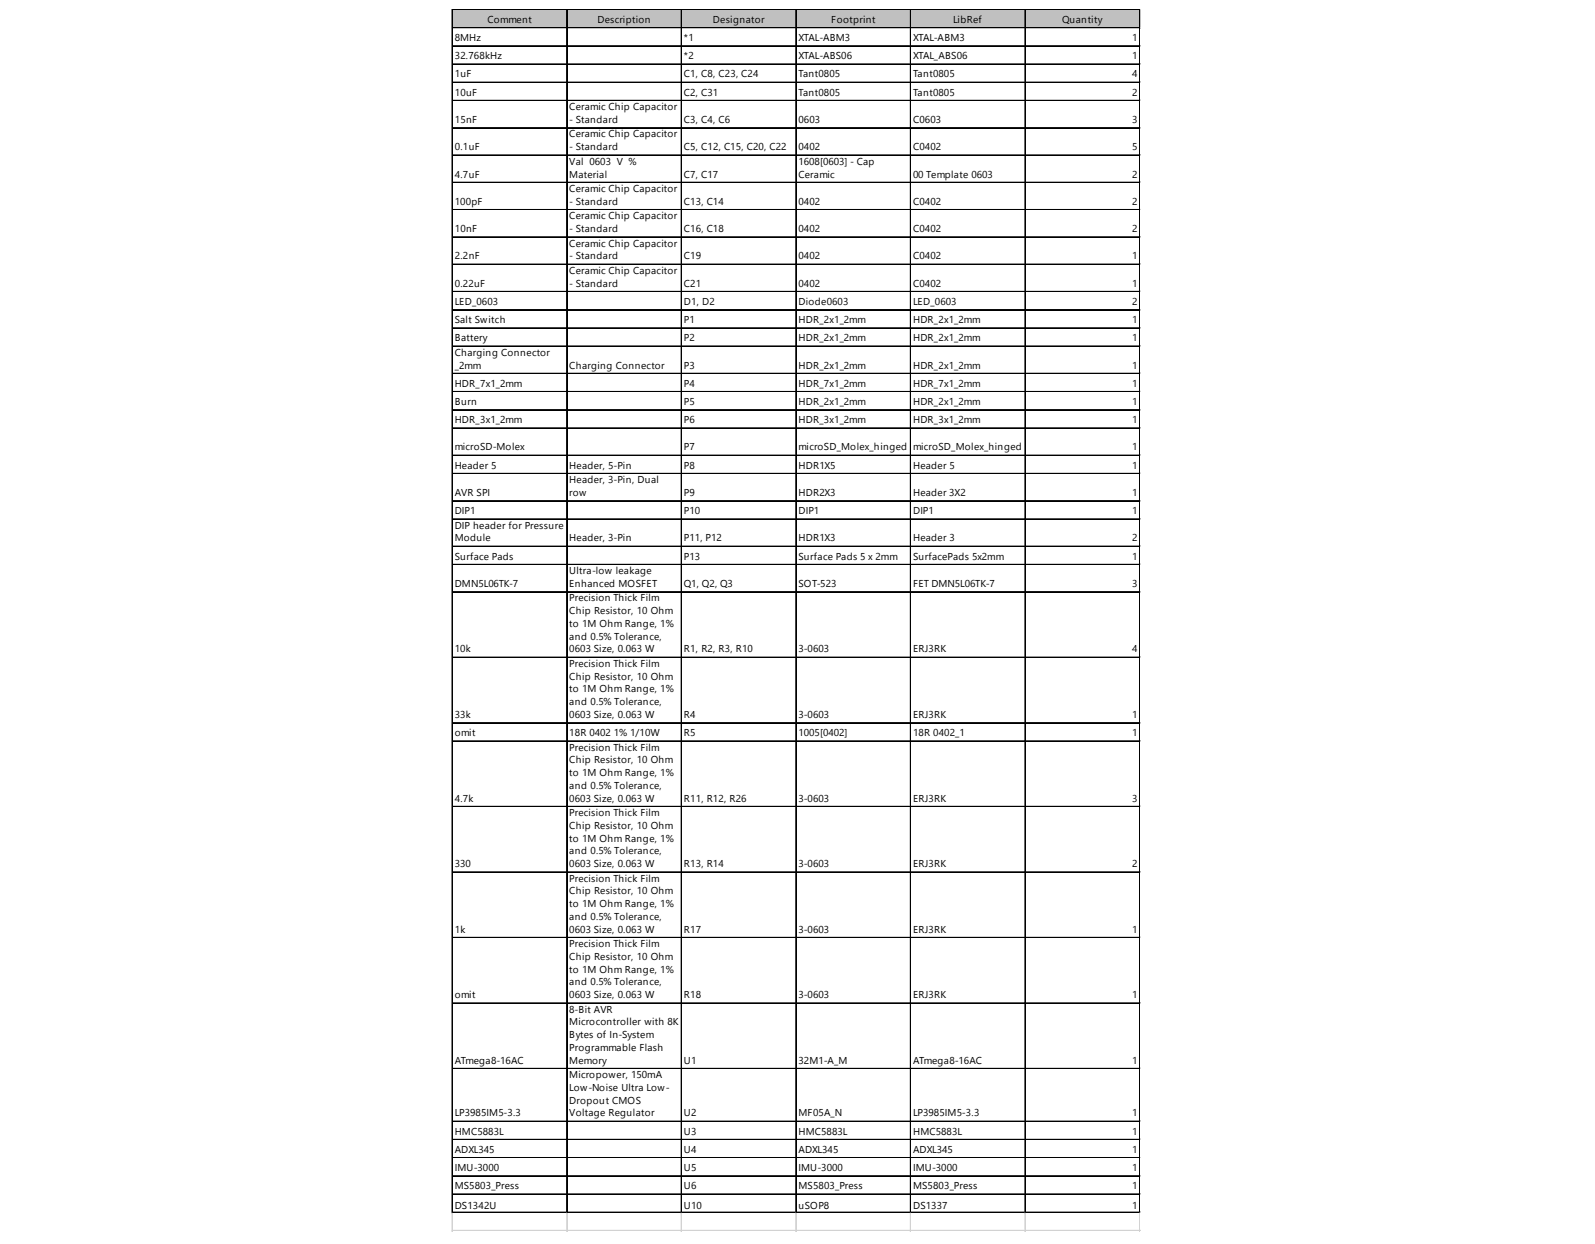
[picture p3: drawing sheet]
<svg xmlns="http://www.w3.org/2000/svg" width="258mm" height="201mm" viewBox="0 0 258 201" stroke-linecap="round" stroke-linejoin="round" font-family="sans-serif">
<defs><g id="words">
<g font-size="1.6">
<text x="78.8" y="3.7">Comment</text>
<text x="96.6" y="3.7">Description</text>
<text x="115.3" y="3.7">Designator</text>
<text x="134.4" y="3.7">Footprint</text>
<text x="154.1" y="3.7">LibRef</text>
<text x="171.7" y="3.7">Quantity</text>
<text x="73.5" y="6.6">8MHz</text>
<text x="73.5" y="9.6">32.768kHz</text>
<text x="110.6" y="6.6">*1</text>
<text x="110.6" y="9.6">*2</text>
<text x="129.1" y="6.6">XTAL-ABM3</text>
<text x="129.1" y="9.6">XTAL-ABS06</text>
<text x="147.6" y="6.6">XTAL-ABM3</text>
<text x="147.6" y="9.6">XTAL_ABS06</text>
<text x="183.1" y="6.6">1</text>
<text x="183.1" y="9.6">1</text>
<text x="73.5" y="12.5">1uF</text>
<text x="73.5" y="15.5">10uF</text>
<text x="92" y="17.8">Ceramic Chip Capacitor</text>
<text x="110.6" y="12.5">C1, C8, C23, C24</text>
<text x="110.6" y="15.5">C2, C31</text>
<text x="129.1" y="12.5">Tant0805</text>
<text x="129.1" y="15.5">Tant0805</text>
<text x="147.6" y="12.5">Tant0805</text>
<text x="147.6" y="15.5">Tant0805</text>
<text x="183.1" y="12.5">4</text>
<text x="183.1" y="15.5">2</text>
<text x="73.5" y="19.9">15nF</text>
<text x="92" y="19.9">- Standard</text>
<text x="92" y="22.2">Ceramic Chip Capacitor</text>
<text x="110.6" y="19.9">C3, C4, C6</text>
<text x="129.1" y="19.9">0603</text>
<text x="147.6" y="19.9">C0603</text>
<text x="183.1" y="19.9">3</text>
<text x="73.5" y="24.3">0.1uF</text>
<text x="73.5" y="28.7">4.7uF</text>
<text x="92" y="24.3">- Standard</text>
<text x="92" y="26.6">Val 0603 V %</text>
<text x="92" y="28.7">Material</text>
<text x="110.6" y="24.3">C5, C12, C15, C20, C22</text>
<text x="110.6" y="28.7">C7, C17</text>
<text x="129.1" y="24.3">0402</text>
<text x="129.1" y="26.6">1608[0603] - Cap</text>
<text x="129.1" y="28.7">Ceramic</text>
<text x="147.6" y="24.3">C0402</text>
<text x="147.6" y="28.7">00 Template 0603</text>
<text x="183.1" y="24.3">5</text>
<text x="183.1" y="28.7">2</text>
<text x="73.5" y="33.1">100pF</text>
<text x="92" y="31">Ceramic Chip Capacitor</text>
<text x="92" y="33.1">- Standard</text>
<text x="92" y="35.5">Ceramic Chip Capacitor</text>
<text x="110.6" y="33.1">C13, C14</text>
<text x="129.1" y="33.1">0402</text>
<text x="147.6" y="33.1">C0402</text>
<text x="183.1" y="33.1">2</text>
<text x="73.5" y="37.5">10nF</text>
<text x="73.5" y="41.9">2.2nF</text>
<text x="92" y="37.5">- Standard</text>
<text x="92" y="39.9">Ceramic Chip Capacitor</text>
<text x="92" y="41.9">- Standard</text>
<text x="110.6" y="37.5">C16, C18</text>
<text x="110.6" y="41.9">C19</text>
<text x="129.1" y="37.5">0402</text>
<text x="129.1" y="41.9">0402</text>
<text x="147.6" y="37.5">C0402</text>
<text x="147.6" y="41.9">C0402</text>
<text x="183.1" y="37.5">2</text>
<text x="183.1" y="41.9">1</text>
<text x="73.5" y="46.3">0.22uF</text>
<text x="92" y="44.3">Ceramic Chip Capacitor</text>
<text x="92" y="46.3">- Standard</text>
<text x="110.6" y="46.3">C21</text>
<text x="129.1" y="46.3">0402</text>
<text x="147.6" y="46.3">C0402</text>
<text x="183.1" y="46.3">1</text>
<text x="73.5" y="49.3">LED_0603</text>
<text x="73.5" y="52.2">Salt Switch</text>
<text x="110.6" y="49.3">D1, D2</text>
<text x="110.6" y="52.2">P1</text>
<text x="129.1" y="49.3">Diode0603</text>
<text x="129.1" y="52.2">HDR_2x1_2mm</text>
<text x="147.6" y="49.3">LED_0603</text>
<text x="147.6" y="52.2">HDR_2x1_2mm</text>
<text x="183.1" y="49.3">2</text>
<text x="183.1" y="52.2">1</text>
<text x="73.5" y="55.2">Battery</text>
<text x="73.5" y="57.5">Charging Connector</text>
<text x="73.5" y="59.6">_2mm</text>
<text x="92" y="59.6">Charging Connector</text>
<text x="110.6" y="55.2">P2</text>
<text x="110.6" y="59.6">P3</text>
<text x="129.1" y="55.2">HDR_2x1_2mm</text>
<text x="129.1" y="59.6">HDR_2x1_2mm</text>
<text x="147.6" y="55.2">HDR_2x1_2mm</text>
<text x="147.6" y="59.6">HDR_2x1_2mm</text>
<text x="183.1" y="55.2">1</text>
<text x="183.1" y="59.6">1</text>
<text x="73.5" y="62.5">HDR_7x1_2mm</text>
<text x="73.5" y="65.5">Burn</text>
<text x="110.6" y="62.5">P4</text>
<text x="110.6" y="65.5">P5</text>
<text x="129.1" y="62.5">HDR_7x1_2mm</text>
<text x="129.1" y="65.5">HDR_2x1_2mm</text>
<text x="147.6" y="62.5">HDR_7x1_2mm</text>
<text x="147.6" y="65.5">HDR_2x1_2mm</text>
<text x="183.1" y="62.5">1</text>
<text x="183.1" y="65.5">1</text>
<text x="73.5" y="68.4">HDR_3x1_2mm</text>
<text x="110.6" y="68.4">P6</text>
<text x="129.1" y="68.4">HDR_3x1_2mm</text>
<text x="147.6" y="68.4">HDR_3x1_2mm</text>
<text x="183.1" y="68.4">1</text>
<text x="73.5" y="72.8">microSD-Molex</text>
<text x="73.5" y="75.8">Header 5</text>
<text x="92" y="75.8">Header, 5-Pin</text>
<text x="110.6" y="72.8">P7</text>
<text x="110.6" y="75.8">P8</text>
<text x="129.1" y="72.8">microSD_Molex_hinged</text>
<text x="129.1" y="75.8">HDR1X5</text>
<text x="147.6" y="72.8">microSD_Molex_hinged</text>
<text x="147.6" y="75.8">Header 5</text>
<text x="183.1" y="72.8">1</text>
<text x="183.1" y="75.8">1</text>
<text x="73.5" y="80.2">AVR SPI</text>
<text x="73.5" y="83.1">DIP1</text>
<text x="92" y="78.1">Header, 3-Pin, Dual</text>
<text x="92" y="80.2">row</text>
<text x="110.6" y="80.2">P9</text>
<text x="110.6" y="83.1">P10</text>
<text x="129.1" y="80.2">HDR2X3</text>
<text x="129.1" y="83.1">DIP1</text>
<text x="147.6" y="80.2">Header 3X2</text>
<text x="147.6" y="83.1">DIP1</text>
<text x="183.1" y="80.2">1</text>
<text x="183.1" y="83.1">1</text>
<text x="73.5" y="85.5">DIP header for Pressure</text>
<text x="73.5" y="87.5">Module</text>
<text x="92" y="87.5">Header, 3-Pin</text>
<text x="110.6" y="87.5">P11, P12</text>
<text x="129.1" y="87.5">HDR1X3</text>
<text x="147.6" y="87.5">Header 3</text>
<text x="183.1" y="87.5">2</text>
<text x="73.5" y="90.5">Surface Pads</text>
<text x="73.5" y="94.9">DMN5L06TK-7</text>
<text x="92" y="92.8">Ultra-low leakage</text>
<text x="92" y="94.9">Enhanced MOSFET</text>
<text x="110.6" y="90.5">P13</text>
<text x="110.6" y="94.9">Q1, Q2, Q3</text>
<text x="129.1" y="90.5">Surface Pads 5 x 2mm</text>
<text x="129.1" y="94.9">SOT-523</text>
<text x="147.6" y="90.5">SurfacePads 5x2mm</text>
<text x="147.6" y="94.9">FET DMN5L06TK-7</text>
<text x="183.1" y="90.5">1</text>
<text x="183.1" y="94.9">3</text>
<text x="92" y="97.2">Precision Thick Film</text>
<text x="92" y="99.3">Chip Resistor, 10 Ohm</text>
<text x="92" y="101.3">to 1M Ohm Range, 1%</text>
<text x="73.5" y="105.5">10k</text>
<text x="92" y="103.4">and 0.5% Tolerance,</text>
<text x="92" y="105.5">0603 Size, 0.063 W</text>
<text x="92" y="107.8">Precision Thick Film</text>
<text x="110.6" y="105.5">R1, R2, R3, R10</text>
<text x="129.1" y="105.5">3-0603</text>
<text x="147.6" y="105.5">ERJ3RK</text>
<text x="183.1" y="105.5">4</text>
<text x="92" y="109.9">Chip Resistor, 10 Ohm</text>
<text x="92" y="111.9">to 1M Ohm Range, 1%</text>
<text x="92" y="114">and 0.5% Tolerance,</text>
<text x="73.5" y="116">33k</text>
<text x="73.5" y="119">omit</text>
<text x="92" y="116">0603 Size, 0.063 W</text>
<text x="92" y="119">18R 0402 1% 1/10W</text>
<text x="110.6" y="116">R4</text>
<text x="110.6" y="119">R5</text>
<text x="129.1" y="116">3-0603</text>
<text x="129.1" y="119">1005[0402]</text>
<text x="147.6" y="116">ERJ3RK</text>
<text x="147.6" y="119">18R 0402_1</text>
<text x="183.1" y="116">1</text>
<text x="183.1" y="119">1</text>
<text x="92" y="121.3">Precision Thick Film</text>
<text x="92" y="123.4">Chip Resistor, 10 Ohm</text>
<text x="92" y="125.5">to 1M Ohm Range, 1%</text>
<text x="73.5" y="129.6">4.7k</text>
<text x="92" y="127.5">and 0.5% Tolerance,</text>
<text x="92" y="129.6">0603 Size, 0.063 W</text>
<text x="92" y="131.9">Precision Thick Film</text>
<text x="110.6" y="129.6">R11, R12, R26</text>
<text x="129.1" y="129.6">3-0603</text>
<text x="147.6" y="129.6">ERJ3RK</text>
<text x="183.1" y="129.6">3</text>
<text x="92" y="134">Chip Resistor, 10 Ohm</text>
<text x="92" y="136.1">to 1M Ohm Range, 1%</text>
<text x="73.5" y="140.2">330</text>
<text x="92" y="138.1">and 0.5% Tolerance,</text>
<text x="92" y="140.2">0603 Size, 0.063 W</text>
<text x="92" y="142.5">Precision Thick Film</text>
<text x="110.6" y="140.2">R13, R14</text>
<text x="129.1" y="140.2">3-0603</text>
<text x="147.6" y="140.2">ERJ3RK</text>
<text x="183.1" y="140.2">2</text>
<text x="92" y="144.6">Chip Resistor, 10 Ohm</text>
<text x="92" y="146.6">to 1M Ohm Range, 1%</text>
<text x="92" y="148.7">and 0.5% Tolerance,</text>
<text x="73.5" y="150.8">1k</text>
<text x="92" y="150.8">0603 Size, 0.063 W</text>
<text x="92" y="153.1">Precision Thick Film</text>
<text x="92" y="155.2">Chip Resistor, 10 Ohm</text>
<text x="110.6" y="150.8">R17</text>
<text x="129.1" y="150.8">3-0603</text>
<text x="147.6" y="150.8">ERJ3RK</text>
<text x="183.1" y="150.8">1</text>
<text x="73.5" y="161.3">omit</text>
<text x="92" y="157.2">to 1M Ohm Range, 1%</text>
<text x="92" y="159.3">and 0.5% Tolerance,</text>
<text x="92" y="161.3">0603 Size, 0.063 W</text>
<text x="110.6" y="161.3">R18</text>
<text x="129.1" y="161.3">3-0603</text>
<text x="147.6" y="161.3">ERJ3RK</text>
<text x="183.1" y="161.3">1</text>
<text x="92" y="163.7">8-Bit AVR</text>
<text x="92" y="165.8">Microcontroller with 8K</text>
<text x="92" y="167.8">Bytes of In-System</text>
<text x="73.5" y="171.9">ATmega8-16AC</text>
<text x="92" y="169.9">Programmable Flash</text>
<text x="92" y="171.9">Memory</text>
<text x="110.6" y="171.9">U1</text>
<text x="129.1" y="171.9">32M1-A_M</text>
<text x="147.6" y="171.9">ATmega8-16AC</text>
<text x="183.1" y="171.9">1</text>
<text x="92" y="174.3">Micropower, 150mA</text>
<text x="92" y="176.3">Low-Noise Ultra Low-</text>
<text x="92" y="178.4">Dropout CMOS</text>
<text x="73.5" y="180.5">LP3985IM5-3.3</text>
<text x="73.5" y="183.4">HMC5883L</text>
<text x="92" y="180.5">Voltage Regulator</text>
<text x="110.6" y="180.5">U2</text>
<text x="110.6" y="183.4">U3</text>
<text x="129.1" y="180.5">MF05A_N</text>
<text x="129.1" y="183.4">HMC5883L</text>
<text x="147.6" y="180.5">LP3985IM5-3.3</text>
<text x="147.6" y="183.4">HMC5883L</text>
<text x="183.1" y="180.5">1</text>
<text x="183.1" y="183.4">1</text>
<text x="73.5" y="186.3">ADXL345</text>
<text x="73.5" y="189.3">IMU-3000</text>
<text x="110.6" y="186.3">U4</text>
<text x="110.6" y="189.3">U5</text>
<text x="129.1" y="186.3">ADXL345</text>
<text x="129.1" y="189.3">IMU-3000</text>
<text x="147.6" y="186.3">ADXL345</text>
<text x="147.6" y="189.3">IMU-3000</text>
<text x="183.1" y="186.3">1</text>
<text x="183.1" y="189.3">1</text>
<text x="73.5" y="192.2">MS5803_Press</text>
<text x="73.5" y="195.5">DS1342U</text>
<text x="110.6" y="192.2">U6</text>
<text x="110.6" y="195.5">U10</text>
<text x="129.1" y="192.2">MS5803_Press</text>
<text x="129.1" y="195.5">uSOP8</text>
<text x="147.6" y="192.2">MS5803_Press</text>
<text x="147.6" y="195.5">DS1337</text>
<text x="183.1" y="192.2">1</text>
<text x="183.1" y="195.5">1</text>
</g>
</g></defs>
<path d="M73.2 1.6h111.2v3h-111.2z" fill="#c0c0c0"/>
<g fill="none" stroke="#000" stroke-width=".16">
<path d="M73.1 1.5v194.6M73.2 1.5v194.6M73.2 1.5h111.2M73.2 1.6h111.2M73.2 4.4h111.2M73.2 4.5h111.2M73.2 7.4h111.2M73.2 7.5h111.2M73.2 10.3h111.2M73.2 10.4h111.2M73.2 13.3h111.2M73.2 16.2h111.2"/>
<path d="M73.2 16.3h111.2M91.6 1.7v194.4M91.7 1.7v194.4M110.1 1.7v194.4M110.2 1.7v194.4M128.7 1.7v194.4M147.2 1.7v194.4M147.3 1.7v194.4M165.7 1.7v194.4M165.8 1.7v194.4M184.2 1.7v194.4M184.3 1.7v194.4"/>
<path d="M73.2 20.6h111.2M73.2 20.7h111.2M73.2 25h111.2M73.2 25.1h111.2M73.2 29.4h111.2M73.2 29.5h111.2M73.2 33.9h111.2M73.2 38.3h111.2M73.2 42.7h111.2M73.2 42.8h111.2M73.2 47.1h111.2M73.2 47.2h111.2"/>
<path d="M73.2 50h111.2M73.2 50.1h111.2M73.2 53h111.2M73.2 53.1h111.2M73.2 55.9h111.2M73.2 56h111.2M73.2 60.3h111.2M73.2 60.4h111.2M73.2 63.3h111.2M73.2 66.2h111.2M73.2 66.3h111.2M73.2 69.2h111.2"/>
<path d="M73.2 73.6h111.2M73.2 76.5h111.2M73.2 76.6h111.2M73.2 80.9h111.2M73.2 81h111.2M73.2 83.9h111.2M73.2 88.3h111.2M73.2 91.2h111.2M73.2 91.3h111.2M73.2 95.6h111.2M73.2 95.7h111.2M73.2 106.2h111.2"/>
<path d="M73.2 106.3h111.2M73.2 116.8h111.2M73.2 116.9h111.2M73.2 119.7h111.2M73.2 119.8h111.2M73.2 130.3h111.2M73.2 130.4h111.2M73.2 140.9h111.2M73.2 141h111.2M73.2 151.5h111.2M73.2 151.6h111.2M73.2 162.1h111.2"/>
<path d="M73.2 162.2h111.2M73.2 172.7h111.2M73.2 172.8h111.2M73.2 181.2h111.2M73.2 181.3h111.2M73.2 184.2h111.2M73.2 187.1h111.2M73.2 187.2h111.2M73.2 190h111.2M73.2 190.1h111.2M73.2 193h111.2M73.2 193.1h111.2"/>
<path d="M73.2 195.9h111.2M73.2 196h111.2"/>
</g>
<g fill="none" stroke="#d4d4d4" stroke-width=".16">
<path d="M184.4 1.5h.1M73.1 196.1v3M73.2 196.1v3M91.6 196.1v3M91.7 196.1v3M110.1 196.1v3M110.2 196.1v3M128.7 196.1v3M147.2 196.1v3M147.3 196.1v3M165.7 196.1v3M165.8 196.1v3"/>
<path d="M184.2 196.1v3M184.3 196.1v3"/>
</g>
<path d="M184.4 1.5v.2z" fill="#d4d4d4"/>
<path d="M184.4 4.4h.1" fill="none" stroke="#d4d4d4" stroke-width=".16"/>
<path d="M184.4 4.4v.2z" fill="#d4d4d4"/>
<path d="M184.4 7.4h.1" fill="none" stroke="#d4d4d4" stroke-width=".16"/>
<path d="M184.4 7.4v.1z" fill="#d4d4d4"/>
<path d="M184.4 10.3h.1" fill="none" stroke="#d4d4d4" stroke-width=".16"/>
<path d="M184.4 10.3v.2z" fill="#d4d4d4"/>
<path d="M184.4 13.3h.1" fill="none" stroke="#d4d4d4" stroke-width=".16"/>
<path d="M184.4 13.3v.1z" fill="#d4d4d4"/>
<path d="M184.4 16.2h.1" fill="none" stroke="#d4d4d4" stroke-width=".16"/>
<path d="M184.4 16.2v.2z" fill="#d4d4d4"/>
<path d="M184.4 20.6h.1" fill="none" stroke="#d4d4d4" stroke-width=".16"/>
<path d="M184.4 20.6v.2z" fill="#d4d4d4"/>
<path d="M184.4 25h.1" fill="none" stroke="#d4d4d4" stroke-width=".16"/>
<path d="M184.4 25v.2z" fill="#d4d4d4"/>
<path d="M184.4 29.4h.1" fill="none" stroke="#d4d4d4" stroke-width=".16"/>
<path d="M184.4 29.4v.2z" fill="#d4d4d4"/>
<path d="M184.4 33.9h.1" fill="none" stroke="#d4d4d4" stroke-width=".16"/>
<path d="M184.4 33.9v.1z" fill="#d4d4d4"/>
<path d="M184.4 38.3h.1" fill="none" stroke="#d4d4d4" stroke-width=".16"/>
<path d="M184.4 38.3v.1z" fill="#d4d4d4"/>
<path d="M184.4 42.7h.1" fill="none" stroke="#d4d4d4" stroke-width=".16"/>
<path d="M184.4 42.7v.1z" fill="#d4d4d4"/>
<path d="M184.4 47.1h.1" fill="none" stroke="#d4d4d4" stroke-width=".16"/>
<path d="M184.4 47.1v.1z" fill="#d4d4d4"/>
<path d="M184.4 50h.1" fill="none" stroke="#d4d4d4" stroke-width=".16"/>
<path d="M184.4 50v.2z" fill="#d4d4d4"/>
<path d="M184.4 53h.1" fill="none" stroke="#d4d4d4" stroke-width=".16"/>
<path d="M184.4 53v.1z" fill="#d4d4d4"/>
<path d="M184.4 55.9h.1" fill="none" stroke="#d4d4d4" stroke-width=".16"/>
<path d="M184.4 55.9v.2z" fill="#d4d4d4"/>
<path d="M184.4 60.3h.1" fill="none" stroke="#d4d4d4" stroke-width=".16"/>
<path d="M184.4 60.3v.2z" fill="#d4d4d4"/>
<path d="M184.4 63.3h.1" fill="none" stroke="#d4d4d4" stroke-width=".16"/>
<path d="M184.4 63.3v.1z" fill="#d4d4d4"/>
<path d="M184.4 66.2h.1" fill="none" stroke="#d4d4d4" stroke-width=".16"/>
<path d="M184.4 66.2v.2z" fill="#d4d4d4"/>
<path d="M184.4 69.2h.1" fill="none" stroke="#d4d4d4" stroke-width=".16"/>
<path d="M184.4 69.2v.1z" fill="#d4d4d4"/>
<path d="M184.4 73.6h.1" fill="none" stroke="#d4d4d4" stroke-width=".16"/>
<path d="M184.4 73.6v.1z" fill="#d4d4d4"/>
<path d="M184.4 76.5h.1" fill="none" stroke="#d4d4d4" stroke-width=".16"/>
<path d="M184.4 76.5v.2z" fill="#d4d4d4"/>
<path d="M184.4 80.9h.1" fill="none" stroke="#d4d4d4" stroke-width=".16"/>
<path d="M184.4 80.9v.2z" fill="#d4d4d4"/>
<path d="M184.4 83.9h.1" fill="none" stroke="#d4d4d4" stroke-width=".16"/>
<path d="M184.4 83.9v.1z" fill="#d4d4d4"/>
<path d="M184.4 88.3h.1" fill="none" stroke="#d4d4d4" stroke-width=".16"/>
<path d="M184.4 88.3v.1z" fill="#d4d4d4"/>
<path d="M184.4 91.2h.1" fill="none" stroke="#d4d4d4" stroke-width=".16"/>
<path d="M184.4 91.2v.2z" fill="#d4d4d4"/>
<path d="M184.4 95.6h.1" fill="none" stroke="#d4d4d4" stroke-width=".16"/>
<path d="M184.4 95.6v.2z" fill="#d4d4d4"/>
<path d="M184.4 106.2h.1" fill="none" stroke="#d4d4d4" stroke-width=".16"/>
<path d="M184.4 106.2v.2z" fill="#d4d4d4"/>
<path d="M184.4 116.8h.1" fill="none" stroke="#d4d4d4" stroke-width=".16"/>
<path d="M184.4 116.8v.2z" fill="#d4d4d4"/>
<path d="M184.4 119.7h.1" fill="none" stroke="#d4d4d4" stroke-width=".16"/>
<path d="M184.4 119.7v.2z" fill="#d4d4d4"/>
<path d="M184.4 130.3h.1" fill="none" stroke="#d4d4d4" stroke-width=".16"/>
<path d="M184.4 130.3v.2z" fill="#d4d4d4"/>
<path d="M184.4 140.9h.1" fill="none" stroke="#d4d4d4" stroke-width=".16"/>
<path d="M184.4 140.9v.2z" fill="#d4d4d4"/>
<path d="M184.4 151.5h.1" fill="none" stroke="#d4d4d4" stroke-width=".16"/>
<path d="M184.4 151.5v.2z" fill="#d4d4d4"/>
<path d="M184.4 162.1h.1" fill="none" stroke="#d4d4d4" stroke-width=".16"/>
<path d="M184.4 162.1v.1z" fill="#d4d4d4"/>
<path d="M184.4 172.7h.1" fill="none" stroke="#d4d4d4" stroke-width=".16"/>
<path d="M184.4 172.7v.1z" fill="#d4d4d4"/>
<path d="M184.4 181.2h.1" fill="none" stroke="#d4d4d4" stroke-width=".16"/>
<path d="M184.4 181.2v.2z" fill="#d4d4d4"/>
<path d="M184.4 184.2h.1" fill="none" stroke="#d4d4d4" stroke-width=".16"/>
<path d="M184.4 184.2v.1z" fill="#d4d4d4"/>
<path d="M184.4 187.1h.1" fill="none" stroke="#d4d4d4" stroke-width=".16"/>
<path d="M184.4 187.1v.1z" fill="#d4d4d4"/>
<path d="M184.4 190h.1" fill="none" stroke="#d4d4d4" stroke-width=".16"/>
<path d="M184.4 190v.2z" fill="#d4d4d4"/>
<path d="M184.4 193h.1" fill="none" stroke="#d4d4d4" stroke-width=".16"/>
<path d="M184.4 193v.1z" fill="#d4d4d4"/>
<path d="M184.4 195.9h.1" fill="none" stroke="#d4d4d4" stroke-width=".16"/>
<path d="M184.4 195.9v.2z" fill="#d4d4d4"/>
<path d="M73.1 198.9h111.3" fill="none" stroke="#d4d4d4" stroke-width=".16"/>
<use href="#words"/>
</svg>
